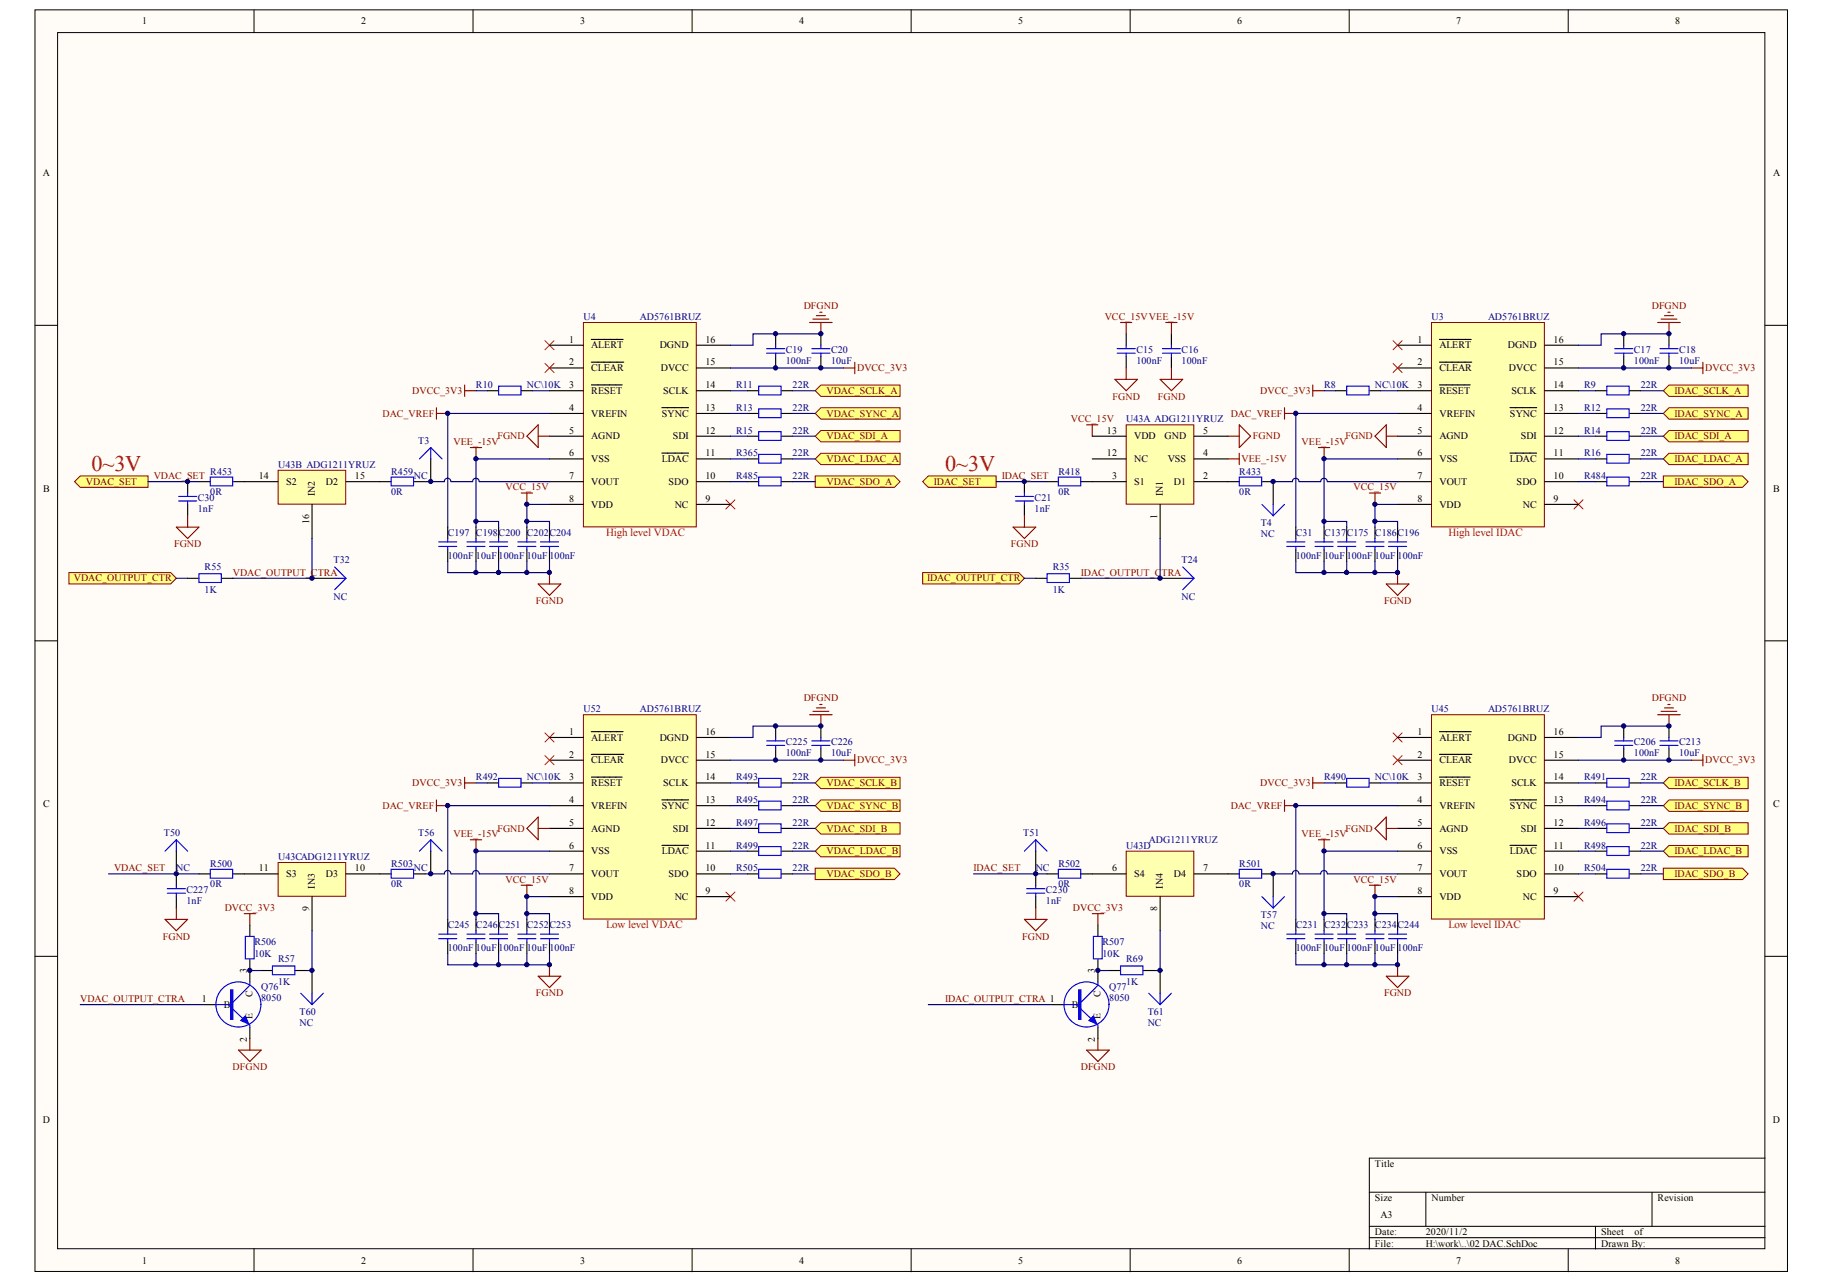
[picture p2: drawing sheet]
<svg xmlns="http://www.w3.org/2000/svg" width="289mm" height="202mm" viewBox="0 0 289 202" stroke-linecap="round" stroke-linejoin="round" font-family="sans-serif">
<defs><g id="words">
<g font-size="3.5" fill="#f00">
<text x="14.4" y="74.1">0~3V</text>
<text x="148.8" y="74.1">0~3V</text>
</g>
<g font-size="1.7" fill="#f00">
<text x="95.4" y="84.4">High level VDAC</text>
<text x="228.1" y="84.4">High level IDAC</text>
<text x="95.4" y="146.1">Low level VDAC</text>
<text x="228.1" y="146.1">Low level IDAC</text>
</g>
<g font-size="1.6">
<text x="22.4" y="3.8">1</text>
<text x="56.9" y="3.8">2</text>
<text x="91.3" y="3.8">3</text>
<text x="125.8" y="3.8">4</text>
<text x="160.3" y="3.8">5</text>
<text x="194.8" y="3.8">6</text>
<text x="229.3" y="3.8">7</text>
<text x="263.8" y="3.8">8</text>
<text x="6.8" y="27.8">A</text>
<text x="279.2" y="27.8">A</text>
<text x="89.6" y="53.9">1</text>
<text x="111.1" y="53.9">16</text>
<text x="223.2" y="53.9">1</text>
<text x="244.6" y="53.9">16</text>
<text x="89.6" y="57.5">2</text>
<text x="93.1" y="54.8">ALERT</text>
<text x="93.1" y="58.4">CLEAR</text>
<text x="103.9" y="54.8">DGND</text>
<text x="104" y="58.4">DVCC</text>
<text x="111.1" y="57.5">15</text>
<text x="223.2" y="57.5">2</text>
<text x="226.6" y="54.8">ALERT</text>
<text x="226.6" y="58.4">CLEAR</text>
<text x="237.4" y="54.8">DGND</text>
<text x="237.6" y="58.4">DVCC</text>
<text x="244.6" y="57.5">15</text>
<text x="89.6" y="61.1">3</text>
<text x="89.6" y="64.7">4</text>
<text x="93.1" y="62">RESET</text>
<text x="93.1" y="65.6">VREFIN</text>
<text x="104.2" y="65.6">SYNC</text>
<text x="104.4" y="62">SCLK</text>
<text x="111.1" y="64.7">13</text>
<text x="111.1" y="61.1">14</text>
<text x="223.2" y="61.1">3</text>
<text x="223.2" y="64.7">4</text>
<text x="226.6" y="62">RESET</text>
<text x="226.6" y="65.6">VREFIN</text>
<text x="237.8" y="65.6">SYNC</text>
<text x="238" y="62">SCLK</text>
<text x="244.6" y="64.7">13</text>
<text x="244.6" y="61.1">14</text>
<text x="89.6" y="68.3">5</text>
<text x="89.6" y="71.8">6</text>
<text x="93.1" y="69.2">AGND</text>
<text x="105.9" y="69.2">SDI</text>
<text x="111.1" y="71.8">11</text>
<text x="111.1" y="68.3">12</text>
<text x="174.3" y="71.8">12</text>
<text x="174.3" y="68.3">13</text>
<text x="178.6" y="69.2">VDD</text>
<text x="183.4" y="69.2">GND</text>
<text x="189.4" y="71.8">4</text>
<text x="189.4" y="68.3">5</text>
<text x="223.2" y="68.3">5</text>
<text x="223.2" y="71.8">6</text>
<text x="226.6" y="69.2">AGND</text>
<text x="239.5" y="69.2">SDI</text>
<text x="244.6" y="71.8">11</text>
<text x="244.6" y="68.3">12</text>
<text x="6.8" y="77.4">B</text>
<text x="40.8" y="75.4">14</text>
<text x="45" y="76.3">S2</text>
<text x="51.3" y="76.3">D2</text>
<text x="55.9" y="75.4">15</text>
<text x="89.6" y="75.4">7</text>
<text x="93.1" y="72.7">VSS</text>
<text x="93.1" y="76.3">VOUT</text>
<text x="104.2" y="72.7">LDAC</text>
<text x="105.3" y="76.3">SDO</text>
<text x="111.1" y="75.4">10</text>
<text x="175.1" y="75.4">3</text>
<text x="178.6" y="76.3">S1</text>
<text x="178.6" y="72.7">NC</text>
<text x="183.9" y="72.7">VSS</text>
<text x="184.8" y="76.3">D1</text>
<text x="189.4" y="75.4">2</text>
<text x="223.2" y="75.4">7</text>
<text x="226.6" y="72.7">VSS</text>
<text x="226.6" y="76.3">VOUT</text>
<text x="237.8" y="72.7">LDAC</text>
<text x="238.8" y="76.3">SDO</text>
<text x="244.6" y="75.4">10</text>
<text x="279.2" y="77.4">B</text>
<text x="48.7" y="82.4" transform="rotate(-90 48.7 82.4)">16</text>
<text x="49.6" y="78.2" transform="rotate(-90 49.6 78.2)">IN2</text>
<text x="89.6" y="79">8</text>
<text x="93.1" y="79.9">VDD</text>
<text x="106.2" y="79.9">NC</text>
<text x="111.1" y="79">9</text>
<text x="182.2" y="81.6" transform="rotate(-90 182.2 81.6)">1</text>
<text x="183.1" y="78.2" transform="rotate(-90 183.1 78.2)">IN1</text>
<text x="223.2" y="79">8</text>
<text x="226.6" y="79.9">VDD</text>
<text x="239.8" y="79.9">NC</text>
<text x="244.6" y="79">9</text>
<text x="89.6" y="115.7">1</text>
<text x="89.6" y="119.3">2</text>
<text x="93.1" y="116.6">ALERT</text>
<text x="103.9" y="116.6">DGND</text>
<text x="111.1" y="119.3">15</text>
<text x="111.1" y="115.7">16</text>
<text x="223.2" y="115.7">1</text>
<text x="223.2" y="119.3">2</text>
<text x="226.6" y="116.6">ALERT</text>
<text x="237.4" y="116.6">DGND</text>
<text x="244.6" y="119.3">15</text>
<text x="244.6" y="115.7">16</text>
<text x="89.6" y="122.9">3</text>
<text x="93.1" y="120.2">CLEAR</text>
<text x="93.1" y="123.7">RESET</text>
<text x="104" y="120.2">DVCC</text>
<text x="104.4" y="123.7">SCLK</text>
<text x="111.1" y="122.9">14</text>
<text x="223.2" y="122.9">3</text>
<text x="226.6" y="120.2">CLEAR</text>
<text x="226.6" y="123.7">RESET</text>
<text x="237.6" y="120.2">DVCC</text>
<text x="238" y="123.7">SCLK</text>
<text x="244.6" y="122.9">14</text>
<text x="6.8" y="127.1">C</text>
<text x="89.6" y="126.4">4</text>
<text x="89.6" y="130">5</text>
<text x="93.1" y="127.3">VREFIN</text>
<text x="93.1" y="130.9">AGND</text>
<text x="104.2" y="127.3">SYNC</text>
<text x="105.9" y="130.9">SDI</text>
<text x="111.1" y="130">12</text>
<text x="111.1" y="126.4">13</text>
<text x="223.2" y="126.4">4</text>
<text x="223.2" y="130">5</text>
<text x="226.6" y="127.3">VREFIN</text>
<text x="226.6" y="130.9">AGND</text>
<text x="237.8" y="127.3">SYNC</text>
<text x="239.5" y="130.9">SDI</text>
<text x="244.6" y="130">12</text>
<text x="244.6" y="126.4">13</text>
<text x="279.2" y="127.1">C</text>
<text x="40.8" y="137.2">11</text>
<text x="55.9" y="137.2">10</text>
<text x="89.6" y="133.6">6</text>
<text x="89.6" y="137.2">7</text>
<text x="93.1" y="134.5">VSS</text>
<text x="104.2" y="134.5">LDAC</text>
<text x="111.1" y="137.2">10</text>
<text x="111.1" y="133.6">11</text>
<text x="175.1" y="137.2">6</text>
<text x="189.4" y="137.2">7</text>
<text x="223.2" y="133.6">6</text>
<text x="223.2" y="137.2">7</text>
<text x="226.6" y="134.5">VSS</text>
<text x="237.8" y="134.5">LDAC</text>
<text x="244.6" y="137.2">10</text>
<text x="244.6" y="133.6">11</text>
<text x="45" y="138.1">S3</text>
<text x="48.7" y="143.4" transform="rotate(-90 48.7 143.4)">9</text>
<text x="49.6" y="139.9" transform="rotate(-90 49.6 139.9)">IN3</text>
<text x="51.3" y="138.1">D3</text>
<text x="89.6" y="140.8">8</text>
<text x="93.1" y="138.1">VOUT</text>
<text x="93.1" y="141.6">VDD</text>
<text x="105.3" y="138.1">SDO</text>
<text x="106.2" y="141.6">NC</text>
<text x="111.1" y="140.8">9</text>
<text x="178.6" y="138.1">S4</text>
<text x="182.2" y="143.4" transform="rotate(-90 182.2 143.4)">8</text>
<text x="183.1" y="139.9" transform="rotate(-90 183.1 139.9)">IN4</text>
<text x="184.8" y="138.1">D4</text>
<text x="223.2" y="140.8">8</text>
<text x="226.6" y="138.1">VOUT</text>
<text x="226.6" y="141.6">VDD</text>
<text x="238.8" y="138.1">SDO</text>
<text x="239.8" y="141.6">NC</text>
<text x="244.6" y="140.8">9</text>
<text x="38.9" y="153.1" transform="rotate(-90 38.9 153.1)">3</text>
<text x="172.4" y="153.1" transform="rotate(-90 172.4 153.1)">3</text>
<text x="31.8" y="157.8">1</text>
<text x="35.2" y="158.7">B</text>
<text x="39.8" y="160.5" transform="rotate(-90 39.8 160.5)">E</text>
<text x="39.8" y="156.9" transform="rotate(-90 39.8 156.9)">C</text>
<text x="168.8" y="158.7">B</text>
<text x="173.3" y="160.5" transform="rotate(-90 173.3 160.5)">E</text>
<text x="173.3" y="156.9" transform="rotate(-90 173.3 156.9)">C</text>
<text x="38.9" y="164" transform="rotate(-90 38.9 164)">2</text>
<text x="172.4" y="164" transform="rotate(-90 172.4 164)">2</text>
<text x="6.7" y="176.8">D</text>
<text x="279.1" y="176.8">D</text>
<text x="216.5" y="183.7">Title</text>
<text x="216.5" y="189.1">Size</text>
<text x="217.4" y="191.8">A3</text>
<text x="225.4" y="189.1">Number</text>
<text x="261" y="189.1">Revision</text>
<text x="216.5" y="194.5">Date:</text>
<text x="216.5" y="196.3">File:</text>
<text x="224.5" y="194.5">2020/11/2</text>
<text x="224.5" y="196.3">H:\work\..\02 DAC.SchDoc</text>
<text x="252.1" y="194.5">Sheet</text>
<text x="252.1" y="196.3">Drawn By:</text>
<text x="257.4" y="194.5">of</text>
<text x="22.4" y="198.9">1</text>
<text x="56.9" y="198.9">2</text>
<text x="91.3" y="198.9">3</text>
<text x="125.8" y="198.9">4</text>
<text x="160.3" y="198.9">5</text>
<text x="194.8" y="198.9">6</text>
<text x="229.3" y="198.9">7</text>
<text x="263.8" y="198.9">8</text>
</g>
<g font-size="1.6" fill="#000080">
<text x="91.9" y="50.4">U4</text>
<text x="100.8" y="50.4">AD5761BRUZ</text>
<text x="225.4" y="50.4">U3</text>
<text x="234.3" y="50.4">AD5761BRUZ</text>
<text x="123.7" y="55.6">C19</text>
<text x="123.7" y="57.3">100nF</text>
<text x="130.9" y="55.6">C20</text>
<text x="130.9" y="57.3">10uF</text>
<text x="178.9" y="55.6">C15</text>
<text x="178.9" y="57.3">100nF</text>
<text x="186" y="55.6">C16</text>
<text x="186" y="57.3">100nF</text>
<text x="257.3" y="55.6">C17</text>
<text x="257.3" y="57.3">100nF</text>
<text x="264.4" y="55.6">C18</text>
<text x="264.4" y="57.3">10uF</text>
<text x="74.9" y="61.1">R10</text>
<text x="83" y="61.1">NC\10K</text>
<text x="115.9" y="61.1">R11</text>
<text x="115.9" y="64.7">R13</text>
<text x="124.8" y="61.1">22R</text>
<text x="124.8" y="64.7">22R</text>
<text x="208.5" y="61.1">R8</text>
<text x="216.5" y="61.1">NC\10K</text>
<text x="249.4" y="61.1">R9</text>
<text x="249.4" y="64.7">R12</text>
<text x="258.3" y="61.1">22R</text>
<text x="258.3" y="64.7">22R</text>
<text x="65.9" y="69.9">T3</text>
<text x="115.9" y="68.3">R15</text>
<text x="115.9" y="71.8">R365</text>
<text x="124.8" y="68.3">22R</text>
<text x="124.8" y="71.8">22R</text>
<text x="177.3" y="66.5">U43A ADG1211YRUZ</text>
<text x="249.4" y="68.3">R14</text>
<text x="249.4" y="71.8">R16</text>
<text x="258.3" y="68.3">22R</text>
<text x="258.3" y="71.8">22R</text>
<text x="33.1" y="74.7">R453</text>
<text x="33.1" y="77.9">0R</text>
<text x="43.8" y="73.6">U43B ADG1211YRUZ</text>
<text x="61.6" y="74.7">R459</text>
<text x="61.6" y="77.9">0R</text>
<text x="65.2" y="75.4">NC</text>
<text x="115.9" y="75.4">R485</text>
<text x="124.8" y="75.4">22R</text>
<text x="166.6" y="74.7">R418</text>
<text x="166.6" y="77.9">0R</text>
<text x="195.1" y="74.7">R433</text>
<text x="195.1" y="77.9">0R</text>
<text x="249.4" y="75.4">R484</text>
<text x="258.3" y="75.4">22R</text>
<text x="31.1" y="78.8">C30</text>
<text x="31.1" y="80.6">1nF</text>
<text x="162.9" y="78.8">C21</text>
<text x="162.9" y="80.6">1nF</text>
<text x="198.5" y="82.8">T4</text>
<text x="32.2" y="89.7">R55</text>
<text x="52.5" y="88.7">T32</text>
<text x="70.5" y="84.4">C197 C198C200 C202C204</text>
<text x="70.5" y="88">100nF 10uF 100nF 10uF 100nF</text>
<text x="165.7" y="89.7">R35</text>
<text x="186" y="88.7">T24</text>
<text x="198.5" y="84.6">NC</text>
<text x="204" y="84.4">C31</text>
<text x="204" y="88">100nF 10uF 100nF 10uF 100nF</text>
<text x="208.5" y="84.4">C137C175 C186C196</text>
<text x="32.2" y="93.3">1K</text>
<text x="52.5" y="94.4">NC</text>
<text x="165.7" y="93.3">1K</text>
<text x="186" y="94.4">NC</text>
<text x="91.9" y="112.1">U52</text>
<text x="100.8" y="112.1">AD5761BRUZ</text>
<text x="225.4" y="112.1">U45</text>
<text x="234.3" y="112.1">AD5761BRUZ</text>
<text x="123.7" y="117.3">C225</text>
<text x="123.7" y="119.1">100nF</text>
<text x="130.9" y="117.3">C226</text>
<text x="130.9" y="119.1">10uF</text>
<text x="257.3" y="117.3">C206</text>
<text x="257.3" y="119.1">100nF</text>
<text x="264.4" y="117.3">C213</text>
<text x="264.4" y="119.1">10uF</text>
<text x="74.9" y="122.9">R492</text>
<text x="83" y="122.9">NC\10K</text>
<text x="115.9" y="122.9">R493</text>
<text x="124.8" y="122.9">22R</text>
<text x="208.5" y="122.9">R490</text>
<text x="216.5" y="122.9">NC\10K</text>
<text x="249.4" y="122.9">R491</text>
<text x="258.3" y="122.9">22R</text>
<text x="25.8" y="131.6">T50</text>
<text x="65.9" y="131.6">T56</text>
<text x="115.9" y="126.4">R495</text>
<text x="115.9" y="130">R497</text>
<text x="124.8" y="126.4">22R</text>
<text x="124.8" y="130">22R</text>
<text x="161.1" y="131.6">T51</text>
<text x="249.4" y="126.4">R494</text>
<text x="249.4" y="130">R496</text>
<text x="258.3" y="126.4">22R</text>
<text x="258.3" y="130">22R</text>
<text x="27.8" y="137.2">NC</text>
<text x="33.1" y="136.5">R500</text>
<text x="43.8" y="135.4">U43CADG1211YRUZ</text>
<text x="61.6" y="136.5">R503</text>
<text x="65.2" y="137.2">NC</text>
<text x="115.9" y="133.6">R499</text>
<text x="115.9" y="137.2">R505</text>
<text x="124.8" y="133.6">22R</text>
<text x="124.8" y="137.2">22R</text>
<text x="163.1" y="137.2">NC</text>
<text x="166.6" y="136.5">R502</text>
<text x="177.3" y="133.6">U43D</text>
<text x="180.9" y="132.7">ADG1211YRUZ</text>
<text x="195.1" y="136.5">R501</text>
<text x="249.4" y="133.6">R498</text>
<text x="249.4" y="137.2">R504</text>
<text x="258.3" y="133.6">22R</text>
<text x="258.3" y="137.2">22R</text>
<text x="29.4" y="140.6">C227</text>
<text x="29.4" y="142.4">1nF</text>
<text x="33.1" y="139.7">0R</text>
<text x="61.6" y="139.7">0R</text>
<text x="164.7" y="140.6">C230</text>
<text x="164.7" y="142.4">1nF</text>
<text x="166.6" y="139.7">0R</text>
<text x="195.1" y="139.7">0R</text>
<text x="40" y="148.8">R506</text>
<text x="70.5" y="146.1">C245 C246C251 C252C253</text>
<text x="70.5" y="149.7">100nF 10uF 100nF 10uF 100nF</text>
<text x="173.6" y="148.8">R507</text>
<text x="198.5" y="144.5">T57</text>
<text x="198.5" y="146.3">NC</text>
<text x="204" y="146.1">C231 C232C233 C234C244</text>
<text x="204" y="149.7">100nF 10uF 100nF 10uF 100nF</text>
<text x="40" y="150.6">10K</text>
<text x="41.1" y="155.8">Q76</text>
<text x="43.8" y="151.5">R57</text>
<text x="43.8" y="155.1">1K</text>
<text x="173.6" y="150.6">10K</text>
<text x="174.7" y="155.8">Q77</text>
<text x="177.3" y="151.5">R69</text>
<text x="177.3" y="155.1">1K</text>
<text x="41.1" y="157.6">8050</text>
<text x="47.2" y="159.7">T60</text>
<text x="47.2" y="161.5">NC</text>
<text x="174.7" y="157.6">8050</text>
<text x="180.7" y="159.7">T61</text>
<text x="180.7" y="161.5">NC</text>
</g>
<g font-size="1.6" fill="#800000">
<text x="126.5" y="48.6">DFGND</text>
<text x="173.9" y="50.4">VCC_15VVEE_-15V</text>
<text x="260.1" y="48.6">DFGND</text>
<text x="134.9" y="58.4">DVCC_3V3</text>
<text x="268.5" y="58.4">DVCC_3V3</text>
<text x="60.2" y="65.6">DAC_VREF</text>
<text x="64.9" y="62">DVCC_3V3</text>
<text x="130.1" y="62">VDAC_SCLK_A</text>
<text x="130.1" y="65.6">VDAC_SYNC_A</text>
<text x="175.2" y="62.9">FGND</text>
<text x="182.3" y="62.9">FGND</text>
<text x="193.8" y="65.6">DAC_VREF</text>
<text x="198.4" y="62">DVCC_3V3</text>
<text x="263.7" y="62">IDAC_SCLK_A</text>
<text x="263.7" y="65.6">IDAC_SYNC_A</text>
<text x="71.4" y="70.1">VEE_-15V</text>
<text x="78.3" y="69.2">FGND</text>
<text x="130.1" y="69.2">VDAC_SDI_A</text>
<text x="168.6" y="66.5">VCC_15V</text>
<text x="197.3" y="69.2">FGND</text>
<text x="204.9" y="70.1">VEE_-15V</text>
<text x="211.8" y="69.2">FGND</text>
<text x="263.7" y="69.2">IDAC_SDI_A</text>
<text x="13.5" y="76.3">VDAC_SET</text>
<text x="24.2" y="75.4">VDAC_SET</text>
<text x="79.6" y="77.2">VCC_15V</text>
<text x="130.1" y="72.7">VDAC_LDAC_A</text>
<text x="130.1" y="76.3">VDAC_SDO_A</text>
<text x="147.1" y="76.3">IDAC_SET</text>
<text x="157.7" y="75.4">IDAC_SET</text>
<text x="195.5" y="72.7">VEE_-15V</text>
<text x="213.1" y="77.2">VCC_15V</text>
<text x="263.7" y="72.7">IDAC_LDAC_A</text>
<text x="263.7" y="76.3">IDAC_SDO_A</text>
<text x="27.4" y="86.2">FGND</text>
<text x="159.2" y="86.2">FGND</text>
<text x="11.7" y="91.5">VDAC_OUTPUT_CTR</text>
<text x="36.7" y="90.6">VDAC_OUTPUT_CTRA</text>
<text x="84.4" y="95.1">FGND</text>
<text x="146" y="91.5">IDAC_OUTPUT_CTR</text>
<text x="170.2" y="90.6">IDAC_OUTPUT_CTRA</text>
<text x="217.9" y="95.1">FGND</text>
<text x="126.5" y="110.3">DFGND</text>
<text x="260.1" y="110.3">DFGND</text>
<text x="64.9" y="123.7">DVCC_3V3</text>
<text x="130.1" y="123.7">VDAC_SCLK_B</text>
<text x="134.9" y="120.2">DVCC_3V3</text>
<text x="198.4" y="123.7">DVCC_3V3</text>
<text x="263.7" y="123.7">IDAC_SCLK_B</text>
<text x="268.5" y="120.2">DVCC_3V3</text>
<text x="60.2" y="127.3">DAC_VREF</text>
<text x="71.4" y="131.8">VEE_-15V</text>
<text x="78.3" y="130.9">FGND</text>
<text x="130.1" y="127.3">VDAC_SYNC_B</text>
<text x="130.1" y="130.9">VDAC_SDI_B</text>
<text x="193.8" y="127.3">DAC_VREF</text>
<text x="204.9" y="131.8">VEE_-15V</text>
<text x="211.8" y="130.9">FGND</text>
<text x="263.7" y="127.3">IDAC_SYNC_B</text>
<text x="263.7" y="130.9">IDAC_SDI_B</text>
<text x="18" y="137.2">VDAC_SET</text>
<text x="130.1" y="134.5">VDAC_LDAC_B</text>
<text x="153.3" y="137.2">IDAC_SET</text>
<text x="263.7" y="134.5">IDAC_LDAC_B</text>
<text x="35.4" y="143.4">DVCC_3V3</text>
<text x="79.6" y="139">VCC_15V</text>
<text x="130.1" y="138.1">VDAC_SDO_B</text>
<text x="168.9" y="143.4">DVCC_3V3</text>
<text x="213.1" y="139">VCC_15V</text>
<text x="263.7" y="138.1">IDAC_SDO_B</text>
<text x="25.6" y="147.9">FGND</text>
<text x="160.9" y="147.9">FGND</text>
<text x="12.6" y="157.8">VDAC_OUTPUT_CTRA</text>
<text x="84.4" y="156.9">FGND</text>
<text x="148.8" y="157.8">IDAC_OUTPUT_CTRA 1</text>
<text x="217.9" y="156.9">FGND</text>
<text x="36.6" y="168.5">DFGND</text>
<text x="170.2" y="168.5">DFGND</text>
</g>
</g></defs>
<g fill="#fffcf8" stroke="#000" stroke-width=".16">
<path d="M5.5 1.6h275.9v198.6h-275.9z"/>
<path d="M9.1 5.1h268.8v191.5h-268.8z"/>
</g>
<g fill="none" stroke="#000" stroke-width=".16">
<path d="M40 1.6v3.5M74.5 1.6v3.5M109 1.6v3.5M143.5 1.6v3.5M177.9 1.6v3.5M212.4 1.6v3.5M246.9 1.6v3.5M5.5 51.2h3.6M277.9 51.2h3.6M5.5 100.9h3.6M277.9 100.9h3.6M5.5 150.6h3.6"/>
<path d="M277.9 150.6h3.6M40 196.6v3.6M74.5 196.6v3.6M109 196.6v3.6M143.5 196.6v3.6M177.9 196.6v3.6M212.4 196.6v3.6M215.6 187.7h62.3M215.6 193.1h62.3M215.6 194.9h62.3M224.5 187.7v5.4M246.9 196.6v3.6"/>
<path d="M251.2 193.1v3.5M260.1 187.7v5.4M277.9 182.3h-62.3v14.3"/>
</g>
<path d="M219.3 53.6l1.5 1.5M220.8 53.6l-1.5 1.5" fill="none" stroke="#f00" stroke-width=".16"/>
<path d="M202.2 64.2v1.8M202.2 65.1h1.8M218.3 91.9h3.5l-1.7 1.8zM220.1 90.1v1.8" fill="none" stroke="#800000" stroke-width=".18"/>
<path d="M220.1 65.1h-16.1v17.9" fill="none" stroke="#000080" stroke-width=".18"/>
<path d="M204 83v1.8M204 86.6v1.8" fill="none" stroke="#000" stroke-width=".18"/>
<path d="M202.6 85.3h2.9M202.6 86h2.9M204 84.8v.5M204 86v.6" fill="none" stroke="#00f" stroke-width=".18"/>
<path d="M146.2 74.9h10.6v1.8h-10.6l-.9-.9z" fill-rule="evenodd" fill="#ffff80" stroke="#800000" stroke-width=".16"/>
<path d="M261 50.8h3.6M261.5 50.2h2.5M262.1 49.7h1.4M262.6 49.2h.4M262.8 50.8v1.8M266.3 57.9h1.8M268.1 57v1.8M207.6 70.5h1.8M208.5 70.5v1.7M215.6 77.6h1.8M216.5 77.6v1.8" fill="none" stroke="#800000" stroke-width=".18"/>
<path d="M251.2 61.5h1.8M256.6 61.5h1.7M208.5 83v1.8M208.5 86.6v1.8M212 83v1.8M212 86.6v1.8M216.5 83v1.8M216.5 86.6v1.8M220.1 83v1.8M220.1 86.6v1.8" fill="none" stroke="#000" stroke-width=".18"/>
<g fill="none" stroke="#00f" stroke-width=".18">
<path d="M253 60.8h3.5v1.4h-3.5zM207.1 85.3h2.8M207.1 86h2.8M208.5 84.8v.5M208.5 86v.6M210.6 85.3h2.9M210.6 86h2.9M212 84.8v.5M212 86v.6M215.1 85.3h2.8M215.1 86h2.8M216.5 84.8v.5"/>
<path d="M216.5 86v.6M218.6 85.3h2.9M218.6 86h2.9M220.1 84.8v.5M220.1 86v.6"/>
</g>
<path d="M248.5 57.9h17.8M208.5 72.2v10.8M216.5 79.4h3.6M208.5 82.1h3.5v.9M208.5 88.4v1.7M212 88.4v1.7M216.5 88.4v1.7" fill="none" stroke="#000080" stroke-width=".18"/>
<path d="M247.8 78.7l1.5 1.4M249.3 78.7l-1.5 1.4" fill="none" stroke="#f00" stroke-width=".16"/>
<path d="M262.8 60.6h12.4v1.8h-12.4l-.9-.9z" fill-rule="evenodd" fill="#ffff80" stroke="#800000" stroke-width=".16"/>
<path d="M258.3 61.5h3.6" fill="none" stroke="#000080" stroke-width=".18"/>
<path d="M251.2 65.1h1.8M256.6 65.1h1.7" fill="none" stroke="#000" stroke-width=".18"/>
<path d="M253 64.4h3.5v1.4h-3.5z" fill="none" stroke="#00f" stroke-width=".18"/>
<path d="M262.8 64.2h12.4v1.8h-12.4l-.9-.9z" fill-rule="evenodd" fill="#ffff80" stroke="#800000" stroke-width=".16"/>
<path d="M251.2 68.7h1.8M256.6 68.7h1.7" fill="none" stroke="#000" stroke-width=".18"/>
<path d="M253 68h3.5v1.3h-3.5z" fill="none" stroke="#00f" stroke-width=".18"/>
<path d="M262.8 67.8h12.4v1.8h-12.4l-.9-.9z" fill-rule="evenodd" fill="#ffff80" stroke="#800000" stroke-width=".16"/>
<path d="M251.2 72.2h1.8M256.6 72.2h1.7" fill="none" stroke="#000" stroke-width=".18"/>
<path d="M253 71.5h3.5v1.4h-3.5z" fill="none" stroke="#00f" stroke-width=".18"/>
<path d="M262.8 71.4h12.4v1.7h-12.4l-.9-.9z" fill-rule="evenodd" fill="#ffff80" stroke="#800000" stroke-width=".16"/>
<path d="M251.2 75.8h1.8M256.6 75.8h1.7" fill="none" stroke="#000" stroke-width=".18"/>
<path d="M253 75.1h3.5v1.4h-3.5z" fill="none" stroke="#00f" stroke-width=".18"/>
<path d="M261.9 74.9h12.5l.8 .9-.8 .9h-12.5z" fill-rule="evenodd" fill="#ffff80" stroke="#800000" stroke-width=".16"/>
<path d="M216.5 82.1h3.6v.9" fill="none" stroke="#000080" stroke-width=".18"/>
<path d="M225.4 50.8h17.8v32.2h-17.8z" fill="#ffffb0" stroke="#800000" stroke-width=".16"/>
<g fill="none" stroke="#000" stroke-width=".18">
<path d="M177.3 52.6v1.8M177.3 56.1v1.8M184.4 52.6v1.8M184.4 56.1v1.8M220.1 54.4h5.3M220.1 57.9h5.3M226.6 53.4h5M226.6 57h5.1M243.2 54.4h5.3M243.2 57.9h5.3M255.7 52.6v1.8M255.7 56.1v1.8"/>
<path d="M262.8 52.6v1.8M262.8 56.1v1.8M200.5 75.8v3.6M210.3 61.5h1.7M215.6 61.5h1.8M220.1 61.5h5.3M220.1 65.1h5.3M220.1 68.7h5.3M220.1 72.2h5.3M220.1 75.8h5.3M220.1 79.4h5.3M226.6 60.6h4.9"/>
<path d="M237.8 71.3h4.2M237.8 64.2h4.2M243.2 61.5h5.3M243.2 65.1h5.3M243.2 68.7h5.3M243.2 72.2h5.3M243.2 75.8h5.3M243.2 79.4h5.3"/>
</g>
<g fill="none" stroke="#00f" stroke-width=".18">
<path d="M175.9 55.6h2.8M175.9 54.9h2.8M177.3 54.4v.5M177.3 55.6v.5M183 55.6h2.9M183 54.9h2.9M184.4 54.4v.5M184.4 55.6v.5M254.2 55.6h2.9M254.2 54.9h2.9M255.7 54.4v.5M255.7 55.6v.5"/>
<path d="M261.4 55.6h2.8M261.4 54.9h2.8M262.8 54.4v.5M262.8 55.6v.5M198.7 79.4l1.8 1.8M200.5 79.4v1.8M202.2 79.4l-1.7 1.8M212 60.8h3.6v1.4h-3.6z"/>
</g>
<path d="M262.8 52.6h-10.7v1.8h-3.6M217.4 61.5h2.7" fill="none" stroke="#000080" stroke-width=".18"/>
<g fill="none" stroke="#800000" stroke-width=".18">
<path d="M175.5 59.7h3.6l-1.8 1.8zM176.4 50.8h1.8M177.3 50.8v1.8M177.3 57.9v1.8M182.7 59.7h3.5l-1.8 1.8zM183.6 50.8h1.7M184.4 50.8v1.8M184.4 57.9v1.8M171.1 66.9h1.8M172 66.9v1.8M193.3 68.7h1.8M195.1 66.9l1.8 1.8-1.8 1.8z"/>
<path d="M206.7 60.6v1.8M206.7 61.5h1.8"/>
</g>
<path d="M145.3 90.1h15.1l.9 .9-.9 .9h-15.1z" fill-rule="evenodd" fill="#ffff80" stroke="#800000" stroke-width=".16"/>
<path d="M182.7 91h3.5" fill="none" stroke="#000" stroke-width=".18"/>
<path d="M186.2 91h1.8M186.2 89.3l1.8 1.7M188 91l-1.8 1.8" fill="none" stroke="#00f" stroke-width=".18"/>
<path d="M177.3 66.9h10.7v12.5h-10.7z" fill="#ffffb0" stroke="#800000" stroke-width=".16"/>
<g fill="none" stroke="#000" stroke-width=".18">
<path d="M161.3 75.8v1.8M161.3 79.4v1.8M164.9 75.8h1.7M170.2 75.8h7.1M172 72.2h5.3M172 68.7h5.3M182.7 79.4v5.4M188 75.8h7.1M188 72.2h5.3M188 68.7h5.3M198.7 75.8h1.8M251.2 123.3h1.8"/>
<path d="M256.6 123.3h1.7M204 144.7v1.8M204 148.3v1.8M208.5 144.7v1.8M208.5 148.3v1.8M212 144.7v1.8M212 148.3v1.8M216.5 144.7v1.8M216.5 148.3v1.8M220.1 144.7v1.8M220.1 148.3v1.8"/>
</g>
<g fill="none" stroke="#000080" stroke-width=".18">
<path d="M156.8 75.8h8.1M204.5 75.8a.52 .52 0 0 0-.5-.5 .52 .52 0 0 0-.5 .5h-3M208.5 61.5h1.8M208.5 72.2h11.6M209 75.8a.52 .52 0 0 0-.5-.5 .52 .52 0 0 0-.6 .5h-3.3M209 75.8h11.1M216.5 79.4v3.6M248.5 75.8h2.7M248.5 61.5h2.7M248.5 65.1h2.7M248.5 68.7h2.7M248.5 72.2h2.7"/>
<path d="M258.3 75.8h3.6M258.3 65.1h3.6M258.3 68.7h3.6M258.3 72.2h3.6M161.3 91h1.8M182.7 84.8v6.2M204 88.4v1.7h16.1v-1.7M248.5 119.7h17.8M220.1 126.8h-16.1v17.9M220.1 134h-11.6v10.7M208.5 143.8h3.5v.9M208.5 150.1v1.8"/>
<path d="M212 150.1v1.8M216.5 150.1v1.8M220.1 141.2h-3.6v3.5"/>
</g>
<g fill="none" stroke="#00f" stroke-width=".18">
<path d="M159.9 78.2h2.8M159.9 78.9h2.8M161.3 77.6v.6M161.3 78.9v.5M166.6 75.1h3.6v1.4h-3.6zM195.1 75.1h3.6v1.4h-3.6zM253 122.5h3.5v1.4h-3.5zM202.6 147.1h2.9M202.6 147.8h2.9M204 146.5v.6M204 147.8v.5M207.1 147.1h2.8"/>
<path d="M207.1 147.8h2.8M208.5 146.5v.6M208.5 147.8v.5M210.6 147.1h2.9M210.6 147.8h2.9M212 146.5v.6M212 147.8v.5M215.1 147.1h2.8M215.1 147.8h2.8M216.5 146.5v.6M216.5 147.8v.5M218.6 147.1h2.9"/>
<path d="M218.6 147.8h2.9M220.1 146.5v.6M220.1 147.8v.5"/>
</g>
<g fill="none" stroke="#800000" stroke-width=".18">
<path d="M193.3 72.2h1.8M195.1 71.4v1.7M218.3 66.9v3.6l-1.8-1.8zM218.3 68.7h1.8M159.5 83h3.6l-1.8 1.8zM161.3 81.2v1.8M261 112.5h3.6M261.5 112h2.5M262.1 111.4h1.4M262.6 110.9h.4M262.8 112.5v1.8M266.3 119.7h1.8"/>
<path d="M268.1 118.8v1.8M202.2 125.9v1.8M202.2 126.8h1.8M207.6 132.2h1.8M208.5 132.2v1.8M215.6 139.4h1.8M216.5 139.4v1.8M218.3 153.7h3.5l-1.7 1.8zM220.1 151.9v1.8"/>
</g>
<path d="M219.3 115.4l1.5 1.4M220.8 115.4l-1.5 1.4M247.8 140.4l1.5 1.5M249.3 140.4l-1.5 1.5" fill="none" stroke="#f00" stroke-width=".16"/>
<path d="M262.8 122.4h12.4v1.8h-12.4l-.9-.9z" fill-rule="evenodd" fill="#ffff80" stroke="#800000" stroke-width=".16"/>
<path d="M258.3 123.3h3.6" fill="none" stroke="#000080" stroke-width=".18"/>
<path d="M251.2 126.8h1.8M256.6 126.8h1.7" fill="none" stroke="#000" stroke-width=".18"/>
<path d="M253 126.1h3.5v1.4h-3.5z" fill="none" stroke="#00f" stroke-width=".18"/>
<path d="M262.8 125.9h12.4v1.8h-12.4l-.9-.9z" fill-rule="evenodd" fill="#ffff80" stroke="#800000" stroke-width=".16"/>
<path d="M251.2 130.4h1.8M256.6 130.4h1.7" fill="none" stroke="#000" stroke-width=".18"/>
<path d="M253 129.7h3.5v1.4h-3.5z" fill="none" stroke="#00f" stroke-width=".18"/>
<path d="M262.8 129.5h12.4v1.8h-12.4l-.9-.9z" fill-rule="evenodd" fill="#ffff80" stroke="#800000" stroke-width=".16"/>
<path d="M251.2 134h1.8M256.6 134h1.7" fill="none" stroke="#000" stroke-width=".18"/>
<path d="M253 133.3h3.5v1.4h-3.5z" fill="none" stroke="#00f" stroke-width=".18"/>
<path d="M262.8 133.1h12.4v1.8h-12.4l-.9-.9z" fill-rule="evenodd" fill="#ffff80" stroke="#800000" stroke-width=".16"/>
<path d="M251.2 137.6h1.8M256.6 137.6h1.7" fill="none" stroke="#000" stroke-width=".18"/>
<path d="M253 136.9h3.5v1.4h-3.5z" fill="none" stroke="#00f" stroke-width=".18"/>
<path d="M261.9 136.7h12.5l.8 .9-.8 .9h-12.5z" fill-rule="evenodd" fill="#ffff80" stroke="#800000" stroke-width=".16"/>
<path d="M216.5 143.8h3.6v.9" fill="none" stroke="#000080" stroke-width=".18"/>
<path d="M225.4 112.5h17.8v32.2h-17.8z" fill="#ffffb0" stroke="#800000" stroke-width=".16"/>
<g fill="none" stroke="#000" stroke-width=".18">
<path d="M220.1 116.1h5.3M220.1 119.7h5.3M226.6 115.2h5M226.6 118.8h5.1M243.2 116.1h5.3M243.2 119.7h5.3M255.7 114.3v1.8M255.7 117.9v1.8M262.8 114.3v1.8M262.8 117.9v1.8M163.1 134v5.4M164.9 137.6h1.7"/>
<path d="M170.2 137.6h1.8M193.3 137.6h1.8M198.7 137.6h1.8v3.6M210.3 123.3h1.7M215.6 123.3h1.8M220.1 123.3h5.3M220.1 126.8h5.3M220.1 130.4h5.3M220.1 134h5.3M220.1 137.6h5.3M226.6 122.3h4.9M237.8 133.1h4.2"/>
<path d="M237.8 125.9h4.2M243.2 123.3h5.3M243.2 126.8h5.3M243.2 130.4h5.3M243.2 134h5.3M243.2 137.6h5.3M163.1 141.2v1.7M220.1 141.2h5.3M243.2 141.2h5.3"/>
</g>
<g fill="none" stroke="#00f" stroke-width=".18">
<path d="M254.2 117.4h2.9M254.2 116.6h2.9M255.7 116.1v.5M255.7 117.4v.5M261.4 117.4h2.8M261.4 116.6h2.8M262.8 116.1v.5M262.8 117.4v.5M161.7 139.9h2.8M163.1 132.2v1.8M163.1 139.4v.5M163.1 132.2l1.8 1.8"/>
<path d="M163.1 132.2l-1.8 1.8M166.6 136.9h3.6v1.4h-3.6zM195.1 136.9h3.6v1.4h-3.6zM212 122.5h3.6v1.4h-3.6zM161.7 140.6h2.8M163.1 140.6v.6M198.7 141.2l1.8 1.7M200.5 141.2v1.7M202.2 141.2l-1.7 1.7"/>
</g>
<g fill="none" stroke="#000080" stroke-width=".18">
<path d="M170.2 91h12.5M262.8 114.3h-10.7v1.8h-3.6M153.3 137.6h11.6M204.5 137.6a.52 .52 0 0 0-.5-.6 .52 .52 0 0 0-.5 .6h-3M208.5 123.3h1.8M209 137.6a.52 .52 0 0 0-.5-.6 .52 .52 0 0 0-.6 .6h-3.3M209 137.6h11.1M217.4 123.3h2.7M248.5 123.3h2.7M248.5 126.8h2.7M248.5 130.4h2.7M248.5 134h2.7"/>
<path d="M248.5 137.6h2.7M258.3 126.8h3.6M258.3 130.4h3.6M258.3 134h3.6M258.3 137.6h3.6M204 150.1v1.8h16.1v-1.8"/>
</g>
<path d="M206.7 122.4v1.8M206.7 123.3h1.8M218.3 128.6v3.6l-1.8-1.8zM218.3 130.4h1.8M161.3 144.7h3.6l-1.8 1.8zM163.1 142.9v1.8" fill="none" stroke="#800000" stroke-width=".18"/>
<path d="M177.3 134h10.7v7.1h-10.7z" fill="#ffffb0" stroke="#800000" stroke-width=".16"/>
<g fill="none" stroke="#000" stroke-width=".18">
<path d="M163.1 91h1.8M168.4 91h1.8M27.8 134v3.6M172 137.6h5.3M188 137.6h5.3M165.7 158.2h1.8M172.9 145.6v1.8M172.9 151v3.6M174.7 152.8h1.7M180 152.8h1.8M182.7 141.2v5.3M182.7 152.8v3.6"/>
<path d="M172.9 161.7v1.8"/>
</g>
<g fill="none" stroke="#00f" stroke-width=".18">
<path d="M164.9 90.3h3.5v1.4h-3.5zM27.8 132.2v1.8M27.8 132.2l1.7 1.8M27.8 132.2l-1.8 1.8M167.4 158.2h2.4M170.2 158.9l2.7 2.5v.3M172.2 147.4h1.3v3.5h-1.3zM172.9 154.6v.5l-2.7 2.7M176.4 152.1h3.6v1.4h-3.6zM180.9 156.4l1.8 1.8M182.7 156.4v1.8M184.4 156.4l-1.7 1.8"/>
<circle cx="171.1" cy="158.1" r="3.5"/>
</g>
<path d="M146.2 158.2h19.5M172.9 152.8h1.8M182.7 146.5v6.3h-.9" fill="none" stroke="#000080" stroke-width=".18"/>
<path d="M172 143.8h1.8M172.9 143.8v1.8M171.1 165.3h3.6l-1.8 1.8zM172.9 163.5v1.8" fill="none" stroke="#800000" stroke-width=".18"/>
<g fill="#00f" stroke="#00f" stroke-width=".18">
<path d="M172.2 160l.5 1.2-1.3-.5z"/>
<path d="M169.8 155.8h.4v4.7h-.4z" fill-rule="evenodd"/>
</g>
<path d="M43.8 74h10.6v5.4h-10.6z" fill="#ffffb0" stroke="#800000" stroke-width=".16"/>
<path d="M38.4 75.8h5.4M49.1 79.4v5.4M54.5 75.8h5.3M70.5 83v1.8M70.5 86.6v1.8" fill="none" stroke="#000" stroke-width=".18"/>
<path d="M85.8 53.6l1.4 1.5M87.2 53.6l-1.4 1.5" fill="none" stroke="#f00" stroke-width=".16"/>
<path d="M68.7 64.2v1.8M68.7 65.1h1.8M84.7 91.9h3.6l-1.8 1.8zM86.5 90.1v1.8" fill="none" stroke="#800000" stroke-width=".18"/>
<path d="M86.5 65.1h-16v17.9" fill="none" stroke="#000080" stroke-width=".18"/>
<path d="M69.1 85.3h2.8M69.1 86h2.8M70.5 84.8v.5M70.5 86v.6" fill="none" stroke="#00f" stroke-width=".18"/>
<path d="M12.6 74.9h10.7v1.8h-10.7l-.9-.9z" fill-rule="evenodd" fill="#ffff80" stroke="#800000" stroke-width=".16"/>
<path d="M127.5 50.8h3.5M128 50.2h2.5M128.5 49.7h1.5M129.1 49.2h.3M129.2 50.8v1.8M132.8 57.9h1.8M134.6 57v1.8M74.1 70.5h1.7M74.9 70.5v1.7M82.1 77.6h1.7M83 77.6v1.8" fill="none" stroke="#800000" stroke-width=".18"/>
<path d="M117.7 61.5h1.8M123 61.5h1.8M74.9 83v1.8M74.9 86.6v1.8M78.5 83v1.8M78.5 86.6v1.8M83 83v1.8M83 86.6v1.8M86.5 83v1.8M86.5 86.6v1.8" fill="none" stroke="#000" stroke-width=".18"/>
<g fill="none" stroke="#00f" stroke-width=".18">
<path d="M119.5 60.8h3.5v1.4h-3.5zM73.5 85.3h2.9M73.5 86h2.9M74.9 84.8v.5M74.9 86v.6M77.1 85.3h2.8M77.1 86h2.8M78.5 84.8v.5M78.5 86v.6M81.5 85.3h2.9M81.5 86h2.9M83 84.8v.5"/>
<path d="M83 86v.6M85.1 85.3h2.8M85.1 86h2.8M86.5 84.8v.5M86.5 86v.6"/>
</g>
<path d="M115 57.9h17.8M86.5 72.2h-11.6v10.8M86.5 79.4h-3.5v3.6M74.9 82.1h3.6v.9M74.9 88.4v1.7M78.5 88.4v1.7M83 88.4v1.7" fill="none" stroke="#000080" stroke-width=".18"/>
<path d="M114.3 78.7l1.4 1.4M115.7 78.7l-1.4 1.4" fill="none" stroke="#f00" stroke-width=".16"/>
<path d="M129.2 60.6h12.5v1.8h-12.5l-.8-.9z" fill-rule="evenodd" fill="#ffff80" stroke="#800000" stroke-width=".16"/>
<path d="M124.8 61.5h3.6" fill="none" stroke="#000080" stroke-width=".18"/>
<path d="M117.7 65.1h1.8M123 65.1h1.8" fill="none" stroke="#000" stroke-width=".18"/>
<path d="M119.5 64.4h3.5v1.4h-3.5z" fill="none" stroke="#00f" stroke-width=".18"/>
<path d="M129.2 64.2h12.5v1.8h-12.5l-.8-.9z" fill-rule="evenodd" fill="#ffff80" stroke="#800000" stroke-width=".16"/>
<path d="M117.7 68.7h1.8M123 68.7h1.8" fill="none" stroke="#000" stroke-width=".18"/>
<path d="M119.5 68h3.5v1.3h-3.5z" fill="none" stroke="#00f" stroke-width=".18"/>
<path d="M129.2 67.8h12.5v1.8h-12.5l-.8-.9z" fill-rule="evenodd" fill="#ffff80" stroke="#800000" stroke-width=".16"/>
<path d="M117.7 72.2h1.8M123 72.2h1.8" fill="none" stroke="#000" stroke-width=".18"/>
<path d="M119.5 71.5h3.5v1.4h-3.5z" fill="none" stroke="#00f" stroke-width=".18"/>
<path d="M129.2 71.4h12.5v1.7h-12.5l-.8-.9z" fill-rule="evenodd" fill="#ffff80" stroke="#800000" stroke-width=".16"/>
<path d="M117.7 75.8h1.8M123 75.8h1.8" fill="none" stroke="#000" stroke-width=".18"/>
<path d="M119.5 75.1h3.5v1.4h-3.5z" fill="none" stroke="#00f" stroke-width=".18"/>
<path d="M128.4 74.9h12.4l.9 .9-.9 .9h-12.4z" fill-rule="evenodd" fill="#ffff80" stroke="#800000" stroke-width=".16"/>
<path d="M83 82.1h3.5v.9" fill="none" stroke="#000080" stroke-width=".18"/>
<path d="M91.9 50.8h17.7v32.2h-17.7z" fill="#ffffb0" stroke="#800000" stroke-width=".16"/>
<g fill="none" stroke="#000" stroke-width=".18">
<path d="M86.5 54.4h5.4M86.5 57.9h5.4M93.1 53.4h5M93.1 57h5.1M109.7 54.4h5.3M109.7 57.9h5.3M122.1 52.6v1.8M122.1 56.1v1.8M129.2 52.6v1.8M129.2 56.1v1.8M67.8 72.2v3.6M76.7 61.5h1.8"/>
<path d="M82.1 61.5h1.7M86.5 61.5h5.4M86.5 65.1h5.4M86.5 68.7h5.4M86.5 72.2h5.4M86.5 75.8h5.4M86.5 79.4h5.4M93.1 60.6h4.8M104.2 71.3h4.2M104.2 64.2h4.2M109.7 61.5h5.3M109.7 65.1h5.3"/>
<path d="M109.7 68.7h5.3M109.7 72.2h5.3M109.7 75.8h5.3M109.7 79.4h5.3"/>
</g>
<path d="M120.7 55.6h2.9M120.7 54.9h2.9M122.1 54.4v.5M122.1 55.6v.5M127.8 55.6h2.9M127.8 54.9h2.9M129.2 54.4v.5M129.2 55.6v.5M67.8 70.5v1.7M67.8 70.5l1.8 1.7M67.8 70.5l-1.8 1.7M78.5 60.8h3.5v1.4h-3.5z" fill="none" stroke="#00f" stroke-width=".18"/>
<path d="M129.2 52.6h-10.6v1.8h-3.6M75.4 75.8a.52 .52 0 0 0-.5-.5 .52 .52 0 0 0-.5 .5h-3.4a.53 .53 0 0 0-.5-.5 .53 .53 0 0 0-.5 .5h-3.1M75.5 75.8h11M83.8 61.5h2.7" fill="none" stroke="#000080" stroke-width=".18"/>
<path d="M73.2 60.6v1.8M73.2 61.5h1.7" fill="none" stroke="#800000" stroke-width=".18"/>
<path d="M10.8 90.1h16.1l.9 .9-.9 .9h-16.1z" fill-rule="evenodd" fill="#ffff80" stroke="#800000" stroke-width=".16"/>
<g fill="none" stroke="#000" stroke-width=".18">
<path d="M29.5 75.8v1.8M29.5 79.4v1.8M31.3 75.8h1.8M36.7 75.8h1.7M59.8 75.8h1.8M65.2 75.8h1.7M49.1 91h3.6M27.8 137.6v1.8M117.7 123.3h1.8M123 123.3h1.8M27.8 141.2v1.7M49.1 152.8v3.6"/>
<path d="M70.5 144.7v1.8M70.5 148.3v1.8M74.9 144.7v1.8M74.9 148.3v1.8M78.5 144.7v1.8M78.5 148.3v1.8M83 144.7v1.8M83 148.3v1.8M86.5 144.7v1.8M86.5 148.3v1.8"/>
</g>
<g fill="none" stroke="#00f" stroke-width=".18">
<path d="M28.1 78.2h2.9M28.1 78.9h2.9M29.5 77.6v.6M29.5 78.9v.5M33.1 75.1h3.5v1.4h-3.5zM61.6 75.1h3.5v1.4h-3.5zM52.7 91h1.8M52.7 89.3l1.8 1.7M54.5 91l-1.8 1.8M26.3 139.9h2.9M27.8 139.4v.5M119.5 122.5h3.5v1.4h-3.5z"/>
<path d="M26.3 140.6h2.9M27.8 140.6v.6M47.3 156.4l1.8 1.8M49.1 156.4v1.8M50.9 156.4l-1.8 1.8M69.1 147.1h2.8M69.1 147.8h2.8M70.5 146.5v.6M70.5 147.8v.5M73.5 147.1h2.9M73.5 147.8h2.9M74.9 146.5v.6"/>
<path d="M74.9 147.8v.5M77.1 147.1h2.8M77.1 147.8h2.8M78.5 146.5v.6M78.5 147.8v.5M81.5 147.1h2.9M81.5 147.8h2.9M83 146.5v.6M83 147.8v.5M85.1 147.1h2.8M85.1 147.8h2.8M86.5 146.5v.6"/>
<path d="M86.5 147.8v.5"/>
</g>
<g fill="none" stroke="#800000" stroke-width=".18">
<path d="M84.7 66.9v3.6l-1.7-1.8zM84.7 68.7h1.8M27.8 83h3.5l-1.8 1.8zM29.5 81.2v1.8M127.5 112.5h3.5M128 112h2.5M128.5 111.4h1.5M129.1 110.9h.3M129.2 112.5v1.8M132.8 119.7h1.8M134.6 118.8v1.8M68.7 125.9v1.8"/>
<path d="M68.7 126.8h1.8M74.1 132.2h1.7M74.9 132.2v1.8M82.1 139.4h1.7M83 139.4v1.8M26 144.7h3.5l-1.7 1.8zM27.8 142.9v1.8M84.7 153.7h3.6l-1.8 1.8zM86.5 151.9v1.8"/>
</g>
<g fill="none" stroke="#000080" stroke-width=".18">
<path d="M23.3 75.8h8M74.9 61.5h1.8M115 75.8h2.7M115 61.5h2.7M115 65.1h2.7M115 68.7h2.7M115 72.2h2.7M124.8 75.8h3.6M124.8 65.1h3.6M124.8 68.7h3.6M124.8 72.2h3.6M27.8 91h1.7"/>
<path d="M49.1 84.8v6.2h-12.4M70.5 88.4v1.7h16v-1.7M115 119.7h17.8M17.1 137.6h14.2M86.5 126.8h-16v17.9M86.5 134h-11.6v10.7M49.1 146.5v6.3h-.9M74.9 143.8h3.6v.9M74.9 150.1v1.8M78.5 150.1v1.8M83 150.1v1.8M86.5 141.2h-3.5v3.5"/>
</g>
<path d="M85.8 115.4l1.4 1.4M87.2 115.4l-1.4 1.4M114.3 140.4l1.4 1.5M115.7 140.4l-1.4 1.5" fill="none" stroke="#f00" stroke-width=".16"/>
<path d="M129.2 122.4h12.5v1.8h-12.5l-.8-.9z" fill-rule="evenodd" fill="#ffff80" stroke="#800000" stroke-width=".16"/>
<path d="M124.8 123.3h3.6" fill="none" stroke="#000080" stroke-width=".18"/>
<path d="M117.7 126.8h1.8M123 126.8h1.8" fill="none" stroke="#000" stroke-width=".18"/>
<path d="M119.5 126.1h3.5v1.4h-3.5z" fill="none" stroke="#00f" stroke-width=".18"/>
<path d="M129.2 125.9h12.5v1.8h-12.5l-.8-.9z" fill-rule="evenodd" fill="#ffff80" stroke="#800000" stroke-width=".16"/>
<path d="M117.7 130.4h1.8M123 130.4h1.8" fill="none" stroke="#000" stroke-width=".18"/>
<path d="M119.5 129.7h3.5v1.4h-3.5z" fill="none" stroke="#00f" stroke-width=".18"/>
<path d="M129.2 129.5h12.5v1.8h-12.5l-.8-.9z" fill-rule="evenodd" fill="#ffff80" stroke="#800000" stroke-width=".16"/>
<path d="M117.7 134h1.8M123 134h1.8" fill="none" stroke="#000" stroke-width=".18"/>
<path d="M119.5 133.3h3.5v1.4h-3.5z" fill="none" stroke="#00f" stroke-width=".18"/>
<path d="M129.2 133.1h12.5v1.8h-12.5l-.8-.9z" fill-rule="evenodd" fill="#ffff80" stroke="#800000" stroke-width=".16"/>
<path d="M117.7 137.6h1.8M123 137.6h1.8" fill="none" stroke="#000" stroke-width=".18"/>
<path d="M119.5 136.9h3.5v1.4h-3.5z" fill="none" stroke="#00f" stroke-width=".18"/>
<path d="M128.4 136.7h12.4l.9 .9-.9 .9h-12.4z" fill-rule="evenodd" fill="#ffff80" stroke="#800000" stroke-width=".16"/>
<path d="M83 143.8h3.5v.9" fill="none" stroke="#000080" stroke-width=".18"/>
<path d="M91.9 112.5h17.7v32.2h-17.7z" fill="#ffffb0" stroke="#800000" stroke-width=".16"/>
<g fill="none" stroke="#000" stroke-width=".18">
<path d="M86.5 116.1h5.4M86.5 119.7h5.4M93.1 115.2h5M93.1 118.8h5.1M109.7 116.1h5.3M109.7 119.7h5.3M122.1 114.3v1.8M122.1 117.9v1.8M129.2 114.3v1.8M129.2 117.9v1.8M31.3 137.6h1.8M36.7 137.6h1.7"/>
<path d="M59.8 137.6h1.8M65.2 137.6h1.7M67.8 134v3.6M76.7 123.3h1.8M82.1 123.3h1.7M86.5 123.3h5.4M86.5 126.8h5.4M86.5 130.4h5.4M86.5 134h5.4M86.5 137.6h5.4M93.1 122.3h4.8M104.2 133.1h4.2"/>
<path d="M104.2 125.9h4.2M109.7 123.3h5.3M109.7 126.8h5.3M109.7 130.4h5.3M109.7 134h5.3M109.7 137.6h5.3M39.3 145.6v1.8M39.3 151v1.8M86.5 141.2h5.4M109.7 141.2h5.3"/>
</g>
<g fill="none" stroke="#00f" stroke-width=".18">
<path d="M120.7 117.4h2.9M120.7 116.6h2.9M122.1 116.1v.5M122.1 117.4v.5M127.8 117.4h2.9M127.8 116.6h2.9M129.2 116.1v.5M129.2 117.4v.5M33.1 136.9h3.5v1.4h-3.5zM61.6 136.9h3.5v1.4h-3.5zM67.8 132.2v1.8M67.8 132.2l1.8 1.8"/>
<path d="M67.8 132.2l-1.8 1.8M78.5 122.5h3.5v1.4h-3.5zM38.6 147.4h1.4v3.5h-1.4z"/>
</g>
<g fill="none" stroke="#000080" stroke-width=".18">
<path d="M129.2 114.3h-10.6v1.8h-3.6M74.9 123.3h1.8M75.4 137.6a.52 .52 0 0 0-.5-.6 .52 .52 0 0 0-.5 .6h-3.4a.53 .53 0 0 0-.5-.6 .53 .53 0 0 0-.5 .6h-3.1M75.5 137.6h11M83.8 123.3h2.7M115 123.3h2.7M115 137.6h2.7M115 126.8h2.7M115 130.4h2.7M115 134h2.7M124.8 137.6h3.6M124.8 126.8h3.6"/>
<path d="M124.8 130.4h3.6M124.8 134h3.6M12.6 158.2h19.6M39.3 152.8h1.8M70.5 150.1v1.8h16v-1.8"/>
</g>
<path d="M73.2 122.4v1.8M73.2 123.3h1.7M84.7 128.6v3.6l-1.7-1.8zM84.7 130.4h1.8M38.4 143.8h1.8M39.3 143.8v1.8M37.6 165.3h3.5l-1.8 1.8zM39.3 163.5v1.8" fill="none" stroke="#800000" stroke-width=".18"/>
<path d="M43.8 135.8h10.6v5.3h-10.6z" fill="#ffffb0" stroke="#800000" stroke-width=".16"/>
<path d="M29.5 91h1.8M34.9 91h1.8M38.4 137.6h5.4M54.5 137.6h5.3M32.2 158.2h1.8M39.3 152.8v1.8M41.1 152.8h1.8M46.5 152.8h1.7M49.1 141.2v5.3M39.3 161.7v1.8" fill="none" stroke="#000" stroke-width=".18"/>
<g fill="none" stroke="#00f" stroke-width=".18">
<path d="M31.3 90.3h3.5v1.4h-3.5zM33.8 158.2h2.5M36.7 158.9l2.6 2.5v.3M39.3 154.6v.5l-2.6 2.7M42.9 152.1h3.5v1.4h-3.5z"/>
<circle cx="37.5" cy="158.1" r="3.5"/>
</g>
<g fill="#00f" stroke="#00f" stroke-width=".18">
<path d="M38.6 160l.6 1.2-1.3-.5z"/>
<path d="M36.3 155.8h.4v4.7h-.4z" fill-rule="evenodd"/>
</g>
<path d="M85.8 57.2l1.4 1.4M87.2 57.2l-1.4 1.4M219.3 57.2l1.5 1.4M220.8 57.2l-1.5 1.4M85.8 119l1.4 1.4M87.2 119l-1.4 1.4M219.3 119l1.5 1.4M220.8 119l-1.5 1.4" fill="none" stroke="#f00" stroke-width=".16"/>
<g fill="#000080" stroke="#000080" stroke-width=".16">
<circle cx="27.7" cy="137.6" r=".33"/>
<circle cx="29.5" cy="75.8" r=".33"/>
<circle cx="39.3" cy="152.8" r=".33"/>
<circle cx="49.1" cy="152.8" r=".33"/>
<circle cx="49.1" cy="91" r=".34"/>
<circle cx="67.8" cy="137.6" r=".33"/>
<circle cx="67.8" cy="75.8" r=".33"/>
<circle cx="70.5" cy="126.8" r=".33"/>
<circle cx="70.5" cy="65.1" r=".34"/>
<circle cx="74.9" cy="151.9" r=".33"/>
<circle cx="74.9" cy="143.8" r=".34"/>
<circle cx="74.9" cy="134" r=".33"/>
<circle cx="74.9" cy="90.1" r=".33"/>
<circle cx="74.9" cy="82.1" r=".33"/>
<circle cx="74.9" cy="72.2" r=".33"/>
<circle cx="78.5" cy="151.9" r=".33"/>
<circle cx="78.5" cy="90.1" r=".33"/>
<circle cx="82.9" cy="151.9" r=".33"/>
<circle cx="82.9" cy="143.8" r=".34"/>
<circle cx="82.9" cy="141.1" r=".33"/>
<circle cx="82.9" cy="90.1" r=".33"/>
<circle cx="82.9" cy="82.1" r=".33"/>
<circle cx="82.9" cy="79.4" r=".33"/>
<circle cx="86.5" cy="151.9" r=".33"/>
<circle cx="86.5" cy="90.1" r=".33"/>
<circle cx="122.1" cy="119.7" r=".33"/>
<circle cx="122.1" cy="114.3" r=".34"/>
<circle cx="122.1" cy="57.9" r=".34"/>
<circle cx="122.1" cy="52.5" r=".33"/>
<circle cx="129.2" cy="119.7" r=".33"/>
<circle cx="129.2" cy="114.3" r=".34"/>
<circle cx="129.2" cy="57.9" r=".34"/>
<circle cx="129.2" cy="52.5" r=".33"/>
<circle cx="161.3" cy="75.8" r=".33"/>
<circle cx="163.1" cy="137.6" r=".33"/>
<circle cx="172.9" cy="152.8" r=".33"/>
<circle cx="182.6" cy="152.8" r=".33"/>
<circle cx="182.6" cy="91" r=".34"/>
<circle cx="200.5" cy="137.6" r=".33"/>
<circle cx="200.5" cy="75.8" r=".33"/>
<circle cx="204" cy="126.8" r=".33"/>
<circle cx="204" cy="65.1" r=".34"/>
<circle cx="208.5" cy="151.9" r=".33"/>
<circle cx="208.5" cy="143.8" r=".34"/>
<circle cx="208.5" cy="134" r=".33"/>
<circle cx="208.5" cy="90.1" r=".33"/>
<circle cx="208.5" cy="82.1" r=".33"/>
<circle cx="208.5" cy="72.2" r=".33"/>
<circle cx="212" cy="151.9" r=".33"/>
<circle cx="212" cy="90.1" r=".33"/>
<circle cx="216.5" cy="151.9" r=".33"/>
<circle cx="216.5" cy="143.8" r=".34"/>
<circle cx="216.5" cy="141.1" r=".33"/>
<circle cx="216.5" cy="90.1" r=".33"/>
<circle cx="216.5" cy="82.1" r=".33"/>
<circle cx="216.5" cy="79.4" r=".33"/>
<circle cx="220" cy="151.9" r=".33"/>
<circle cx="220" cy="90.1" r=".33"/>
<circle cx="255.6" cy="119.7" r=".33"/>
<circle cx="255.6" cy="114.3" r=".34"/>
<circle cx="255.6" cy="57.9" r=".34"/>
<circle cx="255.6" cy="52.5" r=".33"/>
<circle cx="262.8" cy="119.7" r=".33"/>
<circle cx="262.8" cy="114.3" r=".34"/>
<circle cx="262.8" cy="57.9" r=".34"/>
<circle cx="262.8" cy="52.5" r=".33"/>
</g>
<use href="#words"/>
</svg>
